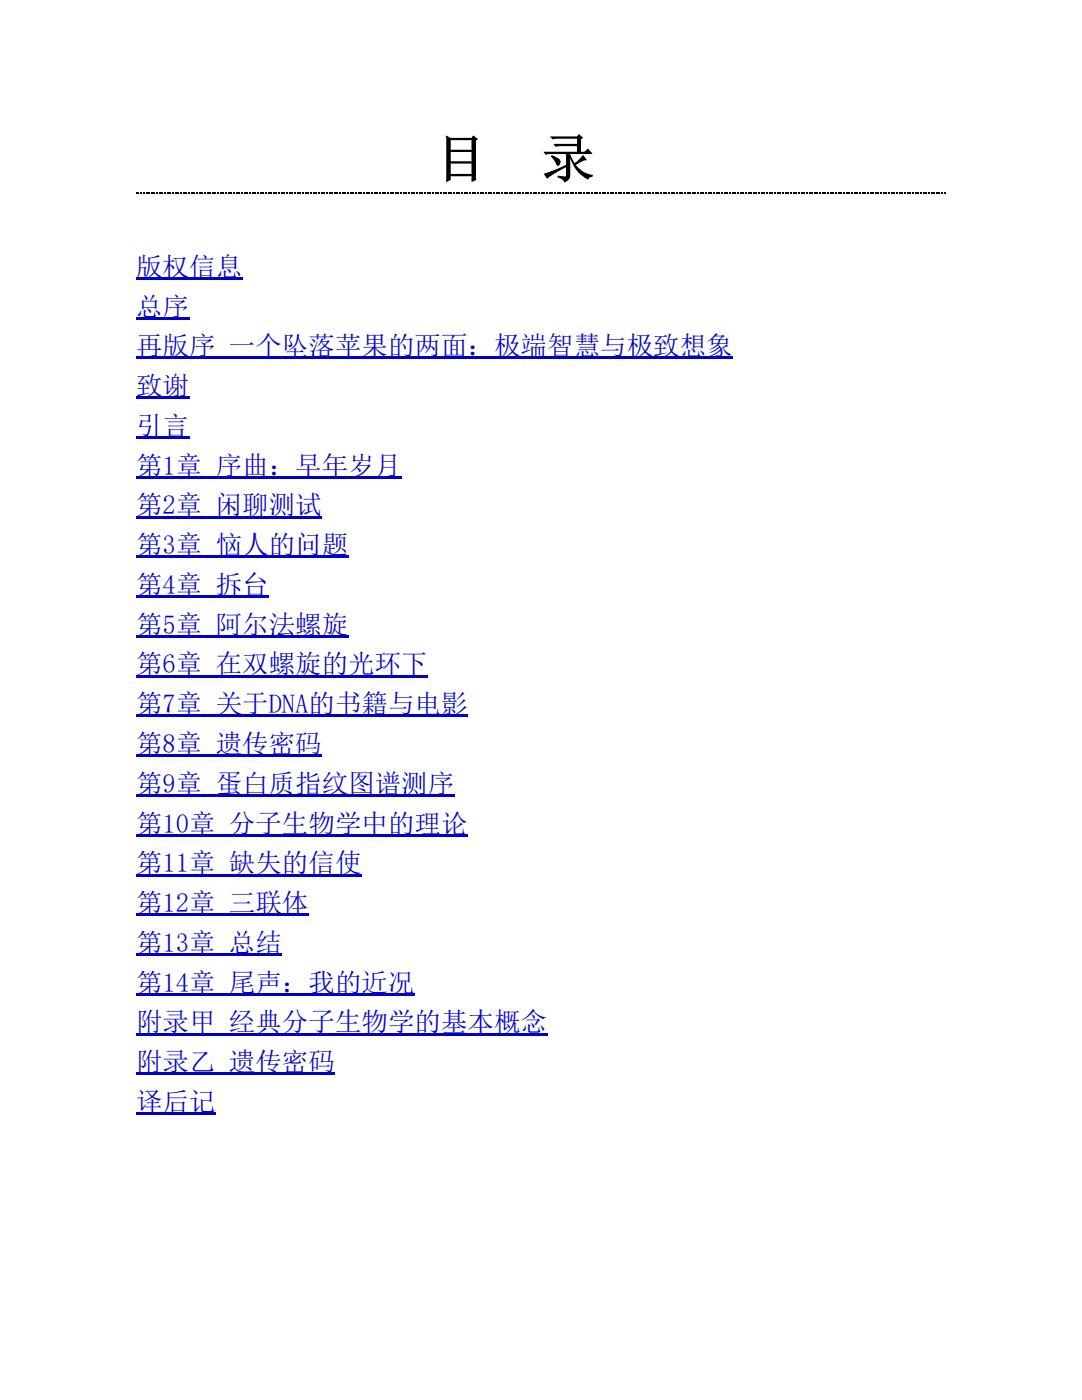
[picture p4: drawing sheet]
<svg xmlns="http://www.w3.org/2000/svg" width="216mm" height="279mm" viewBox="0 0 216 279" stroke-linecap="round" stroke-linejoin="round" font-family="sans-serif">
<defs><g id="words">
<g font-size="10.6">
<text x="86.6" y="35.5">目</text>
<text x="108" y="35.5">录</text>
</g>
<g font-size="5.3" fill="#00c">
<text x="27.2" y="55">版权信息</text>
<text x="27.2" y="63">总序</text>
<text x="27.2" y="70.9">再版序 一个坠落苹果的两面：极端智慧与极致想象</text>
<text x="27.2" y="78.8">致谢</text>
<text x="27.2" y="86.8">引言</text>
<text x="27.2" y="94.7">第1章 序曲：早年岁月</text>
<text x="27.2" y="102.7">第2章 闲聊测试</text>
<text x="27.2" y="110.6">第3章 恼人的问题</text>
<text x="27.2" y="118.5">第4章 拆台</text>
<text x="27.2" y="126.5">第5章 阿尔法螺旋</text>
<text x="27.2" y="134.4">第6章 在双螺旋的光环下</text>
<text x="27.2" y="142.3">第7章 关于DNA的书籍与电影</text>
<text x="27.2" y="150.3">第8章 遗传密码</text>
<text x="27.2" y="158.2">第9章 蛋白质指纹图谱测序</text>
<text x="27.2" y="166.2">第10章 分子生物学中的理论</text>
<text x="27.2" y="174.1">第11章 缺失的信使</text>
<text x="27.2" y="182">第12章 三联体</text>
<text x="27.2" y="190">第13章 总结</text>
<text x="27.2" y="197.9">第14章 尾声：我的近况</text>
<text x="27.2" y="205.8">附录甲 经典分子生物学的基本概念</text>
<text x="27.2" y="213.8">附录乙 遗传密码</text>
<text x="27.2" y="221.7">译后记</text>
</g>
</g></defs>
<g fill="#000">
<path d="M27.3 38.4h.5v.2h-.5zM28 38.4h.3v.2h-.3zM28.6 38.4h.2v.2h-.2zM29.1 38.4h.3v.2h-.3zM29.6 38.4h.3v.2h-.3zM30.2 38.4h.2v.2h-.2zM30.7 38.4h.3v.2h-.3zM31.2 38.4h.3v.2h-.3zM31.8 38.4h.2v.2h-.2zM32.3 38.4h.2v.2h-.2zM32.8 38.4h.3v.2h-.3zM33.3 38.4h.3v.2h-.3z"/>
<path d="M33.9 38.4h.2v.2h-.2zM34.4 38.4h.3v.2h-.3zM34.9 38.4h.3v.2h-.3zM35.5 38.4h.2v.2h-.2zM36 38.4h.2v.2h-.2zM36.5 38.4h.3v.2h-.3zM37 38.4h.3v.2h-.3zM37.6 38.4h.2v.2h-.2zM38.1 38.4h.3v.2h-.3zM38.6 38.4h.3v.2h-.3zM39.2 38.4h.2v.2h-.2zM39.7 38.4h.3v.2h-.3z"/>
<path d="M40.2 38.4h.3v.2h-.3zM40.7 38.4h.3v.2h-.3zM41.3 38.4h.2v.2h-.2zM41.8 38.4h.3v.2h-.3zM42.3 38.4h.3v.2h-.3zM42.9 38.4h.2v.2h-.2zM43.4 38.4h.3v.2h-.3zM43.9 38.4h.3v.2h-.3zM44.5 38.4h.2v.2h-.2zM45 38.4h.2v.2h-.2zM45.5 38.4h.3v.2h-.3zM46 38.4h.3v.2h-.3z"/>
<path d="M46.6 38.4h.2v.2h-.2zM47.1 38.4h.3v.2h-.3zM47.6 38.4h.3v.2h-.3zM48.2 38.4h.2v.2h-.2zM48.7 38.4h.2v.2h-.2zM49.2 38.4h.3v.2h-.3zM49.7 38.4h.3v.2h-.3zM50.3 38.4h.2v.2h-.2zM50.8 38.4h.3v.2h-.3zM51.3 38.4h.3v.2h-.3zM51.9 38.4h.2v.2h-.2zM52.4 38.4h.3v.2h-.3z"/>
<path d="M52.9 38.4h.3v.2h-.3zM53.4 38.4h.3v.2h-.3zM54 38.4h.2v.2h-.2zM54.5 38.4h.3v.2h-.3zM55 38.4h.3v.2h-.3zM55.6 38.4h.2v.2h-.2zM56.1 38.4h.3v.2h-.3zM56.6 38.4h.3v.2h-.3zM57.2 38.4h.2v.2h-.2zM57.7 38.4h.2v.2h-.2zM58.2 38.4h.3v.2h-.3zM58.7 38.4h.3v.2h-.3z"/>
<path d="M59.3 38.4h.2v.2h-.2zM59.8 38.4h.3v.2h-.3zM60.3 38.4h.3v.2h-.3zM60.9 38.4h.2v.2h-.2zM61.4 38.4h.2v.2h-.2zM61.9 38.4h.3v.2h-.3zM62.4 38.4h.3v.2h-.3zM63 38.4h.2v.2h-.2zM63.5 38.4h.3v.2h-.3zM64 38.4h.3v.2h-.3zM64.6 38.4h.2v.2h-.2zM65.1 38.4h.3v.2h-.3z"/>
<path d="M65.6 38.4h.3v.2h-.3zM66.1 38.4h.3v.2h-.3zM66.7 38.4h.2v.2h-.2zM67.2 38.4h.3v.2h-.3zM67.7 38.4h.3v.2h-.3zM68.3 38.4h.2v.2h-.2zM68.8 38.4h.3v.2h-.3zM69.3 38.4h.3v.2h-.3zM69.9 38.4h.2v.2h-.2zM70.4 38.4h.2v.2h-.2zM70.9 38.4h.3v.2h-.3zM71.4 38.4h.3v.2h-.3z"/>
<path d="M72 38.4h.2v.2h-.2zM72.5 38.4h.3v.2h-.3zM73 38.4h.3v.2h-.3zM73.6 38.4h.2v.2h-.2zM74.1 38.4h.2v.2h-.2zM74.6 38.4h.3v.2h-.3zM75.1 38.4h.3v.2h-.3zM75.7 38.4h.2v.2h-.2zM76.2 38.4h.3v.2h-.3zM76.7 38.4h.3v.2h-.3zM77.3 38.4h.2v.2h-.2zM77.8 38.4h.3v.2h-.3z"/>
<path d="M78.3 38.4h.3v.2h-.3zM78.8 38.4h.3v.2h-.3zM79.4 38.4h.2v.2h-.2zM79.9 38.4h.3v.2h-.3zM80.4 38.4h.3v.2h-.3zM81 38.4h.2v.2h-.2zM81.5 38.4h.3v.2h-.3zM82 38.4h.3v.2h-.3zM82.6 38.4h.2v.2h-.2zM83.1 38.4h.2v.2h-.2zM83.6 38.4h.3v.2h-.3zM84.1 38.4h.3v.2h-.3z"/>
<path d="M84.7 38.4h.2v.2h-.2zM85.2 38.4h.3v.2h-.3zM85.7 38.4h.3v.2h-.3zM86.3 38.4h.2v.2h-.2zM86.8 38.4h.2v.2h-.2zM87.3 38.4h.3v.2h-.3zM87.8 38.4h.3v.2h-.3zM88.4 38.4h.2v.2h-.2zM88.9 38.4h.3v.2h-.3zM89.4 38.4h.3v.2h-.3zM90 38.4h.2v.2h-.2zM90.5 38.4h.3v.2h-.3z"/>
<path d="M91 38.4h.3v.2h-.3zM91.5 38.4h.3v.2h-.3zM92.1 38.4h.2v.2h-.2zM92.6 38.4h.3v.2h-.3zM93.1 38.4h.3v.2h-.3zM93.7 38.4h.2v.2h-.2zM94.2 38.4h.3v.2h-.3zM94.7 38.4h.3v.2h-.3zM95.3 38.4h.2v.2h-.2zM95.8 38.4h.2v.2h-.2zM96.3 38.4h.3v.2h-.3zM96.8 38.4h.3v.2h-.3z"/>
<path d="M97.4 38.4h.2v.2h-.2zM97.9 38.4h.3v.2h-.3zM98.4 38.4h.3v.2h-.3zM99 38.4h.2v.2h-.2zM99.5 38.4h.2v.2h-.2zM100 38.4h.3v.2h-.3zM100.5 38.4h.3v.2h-.3zM101.1 38.4h.2v.2h-.2zM101.6 38.4h.3v.2h-.3zM102.1 38.4h.3v.2h-.3zM102.7 38.4h.2v.2h-.2zM103.2 38.4h.3v.2h-.3z"/>
<path d="M103.7 38.4h.3v.2h-.3zM104.2 38.4h.3v.2h-.3zM104.8 38.4h.2v.2h-.2zM105.3 38.4h.3v.2h-.3zM105.8 38.4h.3v.2h-.3zM106.4 38.4h.2v.2h-.2zM106.9 38.4h.3v.2h-.3zM107.4 38.4h.3v.2h-.3zM108 38.4h.2v.2h-.2zM108.5 38.4h.2v.2h-.2zM109 38.4h.3v.2h-.3zM109.5 38.4h.3v.2h-.3z"/>
<path d="M110.1 38.4h.2v.2h-.2zM110.6 38.4h.3v.2h-.3zM111.1 38.4h.3v.2h-.3zM111.7 38.4h.2v.2h-.2zM112.2 38.4h.2v.2h-.2zM112.7 38.4h.3v.2h-.3zM113.2 38.4h.3v.2h-.3zM113.8 38.4h.2v.2h-.2zM114.3 38.4h.3v.2h-.3zM114.8 38.4h.3v.2h-.3zM115.4 38.4h.2v.2h-.2zM115.9 38.4h.3v.2h-.3z"/>
<path d="M116.4 38.4h.3v.2h-.3zM116.9 38.4h.3v.2h-.3zM117.5 38.4h.2v.2h-.2zM118 38.4h.3v.2h-.3zM118.5 38.4h.3v.2h-.3zM119.1 38.4h.2v.2h-.2zM119.6 38.4h.3v.2h-.3zM120.1 38.4h.3v.2h-.3zM120.7 38.4h.2v.2h-.2zM121.2 38.4h.2v.2h-.2zM121.7 38.4h.3v.2h-.3zM122.2 38.4h.3v.2h-.3z"/>
<path d="M122.8 38.4h.2v.2h-.2zM123.3 38.4h.3v.2h-.3zM123.8 38.4h.3v.2h-.3zM124.4 38.4h.2v.2h-.2zM124.9 38.4h.2v.2h-.2zM125.4 38.4h.3v.2h-.3zM125.9 38.4h.3v.2h-.3zM126.5 38.4h.2v.2h-.2zM127 38.4h.3v.2h-.3zM127.5 38.4h.3v.2h-.3zM128.1 38.4h.2v.2h-.2zM128.6 38.4h.3v.2h-.3z"/>
<path d="M129.1 38.4h.3v.2h-.3zM129.6 38.4h.3v.2h-.3zM130.2 38.4h.2v.2h-.2zM130.7 38.4h.3v.2h-.3zM131.2 38.4h.3v.2h-.3zM131.8 38.4h.2v.2h-.2zM132.3 38.4h.3v.2h-.3zM132.8 38.4h.3v.2h-.3zM133.4 38.4h.2v.2h-.2zM133.9 38.4h.2v.2h-.2zM134.4 38.4h.3v.2h-.3zM134.9 38.4h.3v.2h-.3z"/>
<path d="M135.5 38.4h.2v.2h-.2zM136 38.4h.3v.2h-.3zM136.5 38.4h.3v.2h-.3zM137.1 38.4h.2v.2h-.2zM137.6 38.4h.2v.2h-.2zM138.1 38.4h.3v.2h-.3zM138.6 38.4h.3v.2h-.3zM139.2 38.4h.2v.2h-.2zM139.7 38.4h.3v.2h-.3zM140.2 38.4h.3v.2h-.3zM140.8 38.4h.2v.2h-.2zM141.3 38.4h.3v.2h-.3z"/>
<path d="M141.8 38.4h.3v.2h-.3zM142.3 38.4h.3v.2h-.3zM142.9 38.4h.2v.2h-.2zM143.4 38.4h.3v.2h-.3zM143.9 38.4h.3v.2h-.3zM144.5 38.4h.2v.2h-.2zM145 38.4h.3v.2h-.3zM145.5 38.4h.3v.2h-.3zM146.1 38.4h.2v.2h-.2zM146.6 38.4h.2v.2h-.2zM147.1 38.4h.3v.2h-.3zM147.6 38.4h.3v.2h-.3z"/>
<path d="M148.2 38.4h.2v.2h-.2zM148.7 38.4h.3v.2h-.3zM149.2 38.4h.3v.2h-.3zM149.8 38.4h.2v.2h-.2zM150.3 38.4h.2v.2h-.2zM150.8 38.4h.3v.2h-.3zM151.3 38.4h.3v.2h-.3zM151.9 38.4h.2v.2h-.2zM152.4 38.4h.3v.2h-.3zM152.9 38.4h.3v.2h-.3zM153.5 38.4h.2v.2h-.2zM154 38.4h.3v.2h-.3z"/>
<path d="M154.5 38.4h.3v.2h-.3zM155 38.4h.3v.2h-.3zM155.6 38.4h.2v.2h-.2zM156.1 38.4h.3v.2h-.3zM156.6 38.4h.3v.2h-.3zM157.2 38.4h.2v.2h-.2zM157.7 38.4h.3v.2h-.3zM158.2 38.4h.3v.2h-.3zM158.8 38.4h.2v.2h-.2zM159.3 38.4h.2v.2h-.2zM159.8 38.4h.3v.2h-.3zM160.3 38.4h.3v.2h-.3z"/>
<path d="M160.9 38.4h.2v.2h-.2zM161.4 38.4h.3v.2h-.3zM161.9 38.4h.3v.2h-.3zM162.5 38.4h.2v.2h-.2zM163 38.4h.2v.2h-.2zM163.5 38.4h.3v.2h-.3zM164 38.4h.3v.2h-.3zM164.6 38.4h.2v.2h-.2zM165.1 38.4h.3v.2h-.3zM165.6 38.4h.3v.2h-.3zM166.2 38.4h.2v.2h-.2zM166.7 38.4h.3v.2h-.3z"/>
<path d="M167.2 38.4h.3v.2h-.3zM167.7 38.4h.3v.2h-.3zM168.3 38.4h.2v.2h-.2zM168.8 38.4h.3v.2h-.3zM169.3 38.4h.3v.2h-.3zM169.9 38.4h.2v.2h-.2zM170.4 38.4h.3v.2h-.3zM170.9 38.4h.3v.2h-.3zM171.5 38.4h.2v.2h-.2zM172 38.4h.2v.2h-.2zM172.5 38.4h.3v.2h-.3zM173 38.4h.3v.2h-.3z"/>
<path d="M173.6 38.4h.2v.2h-.2zM174.1 38.4h.3v.2h-.3zM174.6 38.4h.3v.2h-.3zM175.2 38.4h.2v.2h-.2zM175.7 38.4h.2v.2h-.2zM176.2 38.4h.3v.2h-.3zM176.7 38.4h.3v.2h-.3zM177.3 38.4h.2v.2h-.2zM177.8 38.4h.3v.2h-.3zM178.3 38.4h.3v.2h-.3zM178.9 38.4h.2v.2h-.2zM179.4 38.4h.3v.2h-.3z"/>
<path d="M179.9 38.4h.3v.2h-.3zM180.4 38.4h.3v.2h-.3zM181 38.4h.2v.2h-.2zM181.5 38.4h.3v.2h-.3zM182 38.4h.3v.2h-.3zM182.6 38.4h.2v.2h-.2zM183.1 38.4h.3v.2h-.3zM183.6 38.4h.3v.2h-.3zM184.2 38.4h.2v.2h-.2zM184.7 38.4h.2v.2h-.2zM185.2 38.4h.3v.2h-.3zM185.7 38.4h.3v.2h-.3z"/>
<path d="M186.3 38.4h.2v.2h-.2zM186.8 38.4h.3v.2h-.3zM187.3 38.4h.3v.2h-.3zM187.9 38.4h.2v.2h-.2zM188.4 38.4h.2v.2h-.2z"/>
</g>
<g fill="#00c">
<path d="M27.2 55.3h21.1v.5h-21.1z"/>
<path d="M27.2 63.2h10.5v.6h-10.5z"/>
<path d="M27.2 71.2h119v.5h-119z"/>
<path d="M27.2 79.1h10.5v.5h-10.5z"/>
<path d="M27.2 87h10.5v.6h-10.5z"/>
<path d="M27.2 95h52.9v.5h-52.9z"/>
<path d="M27.2 102.9h37v.6h-37z"/>
<path d="M27.2 110.9h42.3v.5h-42.3z"/>
<path d="M27.2 118.8h26.4v.5h-26.4z"/>
<path d="M27.2 126.7h42.3v.6h-42.3z"/>
<path d="M27.2 134.7h58.2v.5h-58.2z"/>
<path d="M27.2 142.6h66.1v.5h-66.1z"/>
<path d="M27.2 150.5h37v.6h-37z"/>
<path d="M27.2 158.5h63.5v.5h-63.5z"/>
<path d="M27.2 166.4h66.1v.6h-66.1z"/>
<path d="M27.2 174.4h44.9v.5h-44.9z"/>
<path d="M27.2 182.3h34.4v.5h-34.4z"/>
<path d="M27.2 190.2h29.1v.6h-29.1z"/>
<path d="M27.2 198.2h55.5v.5h-55.5z"/>
<path d="M27.2 206.1h82v.5h-82z"/>
<path d="M27.2 214h39.6v.6h-39.6z"/>
<path d="M27.2 222h15.8v.5h-15.8z"/>
</g>
<use href="#words"/>
</svg>
